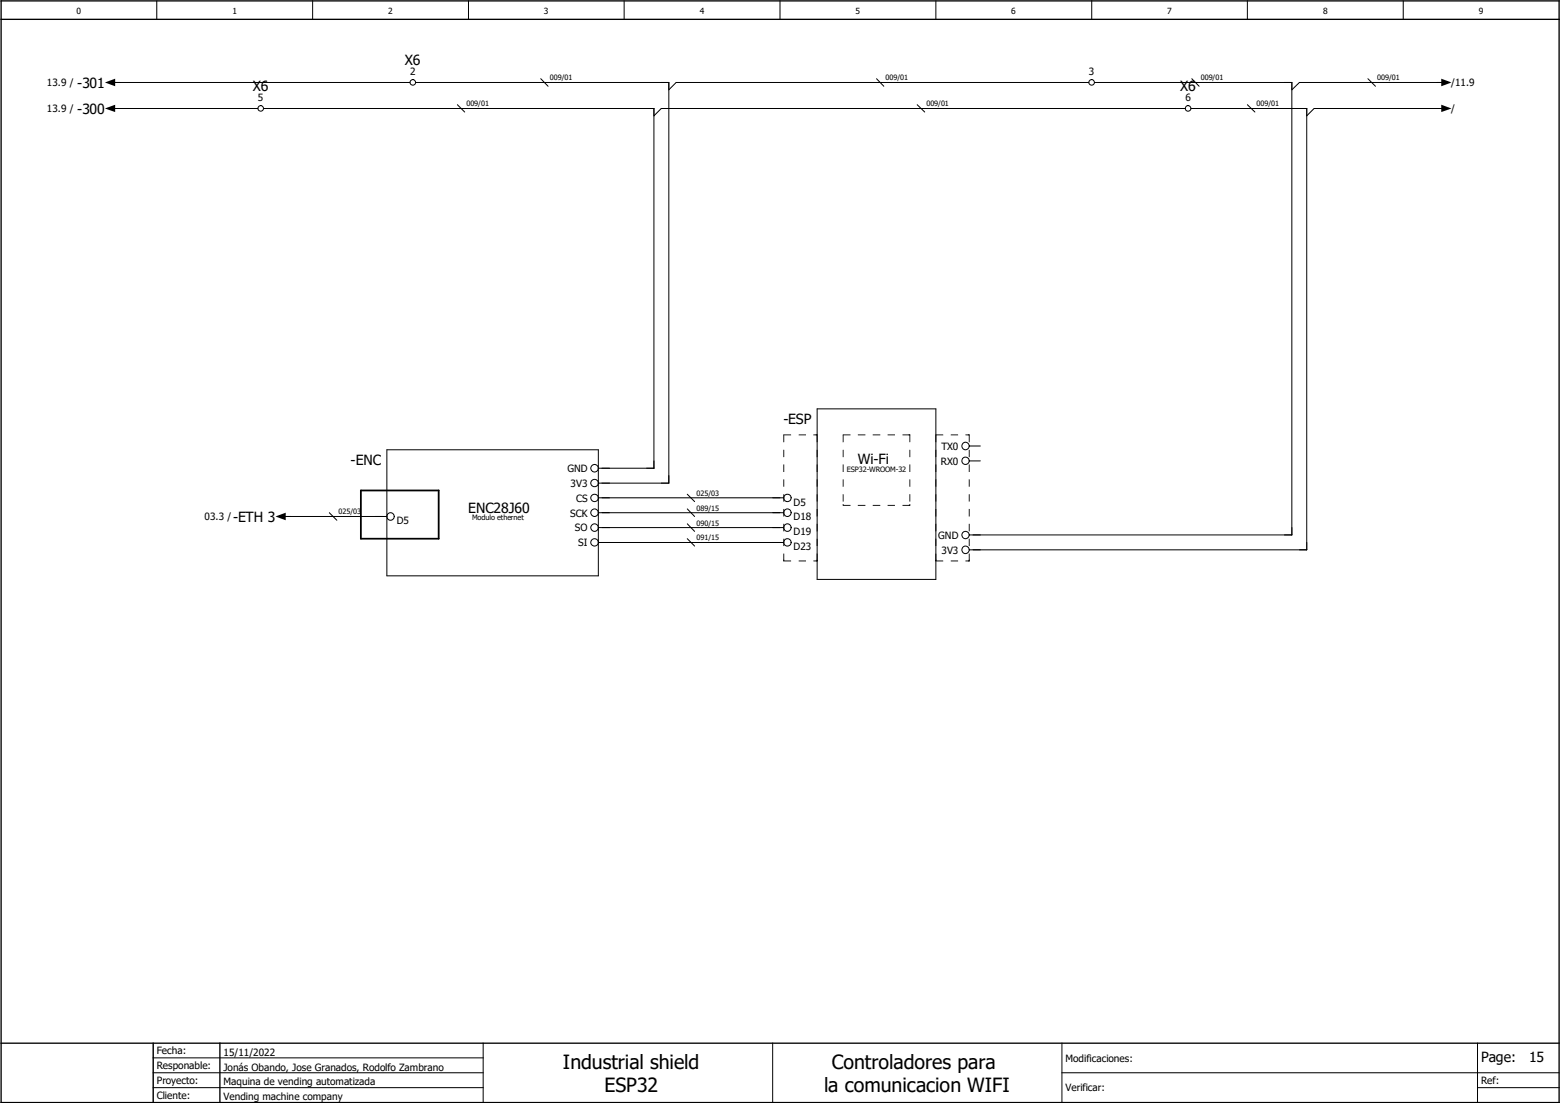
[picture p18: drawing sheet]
<svg xmlns="http://www.w3.org/2000/svg" width="297mm" height="210mm" viewBox="0 0 297 210" stroke-linecap="round" stroke-linejoin="round" font-family="sans-serif">
<defs><g id="words">
<g font-size="3.7">
<text x="107.2" y="203.5">Industrial shield</text>
<text x="158.4" y="203.5">Controladores para</text>
<text x="115.1" y="207.9">ESP32</text>
<text x="156.9" y="207.9">la comunicacion WIFI</text>
</g>
<g font-size="2.7">
<text x="14.7" y="16.7">-301</text>
<text x="48.1" y="17.3">X6</text>
<text x="77.1" y="12.3">X6</text>
<text x="224.7" y="17.3">X6</text>
<text x="14.7" y="21.7">-300</text>
<text x="149.1" y="80.8">-ESP</text>
<text x="66.8" y="88.6">-ENC</text>
<text x="163.3" y="88.4">Wi-Fi</text>
<text x="44.4" y="99.4">-ETH 3</text>
<text x="89.2" y="97.6">ENC28J60</text>
<text x="282" y="202.3">Page:</text>
<text x="291.2" y="202.3">15</text>
</g>
<g font-size="1.9">
<text x="8.9" y="16.4">13.9 /</text>
<text x="78.1" y="14.3">2</text>
<text x="207.3" y="14.3">3</text>
<text x="276.3" y="16.4">/11.9</text>
<text x="8.9" y="21.4">13.9 /</text>
<text x="49.1" y="19.3">5</text>
<text x="225.7" y="19.3">6</text>
<text x="276.3" y="21.4">/</text>
<text x="108" y="89.9">GND</text>
<text x="179.2" y="88.5">RX0</text>
<text x="179.2" y="85.6">TX0</text>
<text x="108.6" y="92.7">3V3</text>
<text x="109.7" y="95.5">CS</text>
<text x="38.9" y="99.1">03.3 /</text>
<text x="75.5" y="99.8">D5</text>
<text x="108.6" y="98.4">SCK</text>
<text x="109.5" y="101.2">SO</text>
<text x="151.1" y="101.9">D19</text>
<text x="151.1" y="96.3">D5</text>
<text x="151.1" y="99.1">D18</text>
<text x="110.1" y="104">SI</text>
<text x="151.1" y="104.7">D23</text>
<text x="178.6" y="102.6">GND</text>
<text x="179.2" y="105.4">3V3</text>
<text x="29.8" y="203.5">Responable:</text>
<text x="29.8" y="200.7">Fecha:</text>
<text x="42.5" y="201">15/11/2022</text>
<text x="42.5" y="203.8">Jonás Obando, Jose Granados, Rodolfo Zambrano</text>
<text x="202.9" y="202.1">Modificaciones:</text>
<text x="29.8" y="209.2">Cliente:</text>
<text x="29.8" y="206.4">Proyecto:</text>
<text x="42.5" y="206.7">Maquina de vending automatizada</text>
<text x="42.5" y="209.5">Vending machine company</text>
<text x="202.9" y="207.8">Verificar:</text>
<text x="282" y="206.4">Ref:</text>
</g>
<g font-size="1.6">
<text x="14.6" y="2.6">0</text>
<text x="44.2" y="2.6">1</text>
<text x="73.9" y="2.6">2</text>
<text x="103.5" y="2.6">3</text>
<text x="133.2" y="2.6">4</text>
<text x="162.9" y="2.6">5</text>
<text x="192.5" y="2.6">6</text>
<text x="222.2" y="2.6">7</text>
<text x="251.9" y="2.6">8</text>
<text x="281.6" y="2.6">9</text>
</g>
<g font-size="1.4">
<text x="104.7" y="15.3">009/01</text>
<text x="168.6" y="15.3">009/01</text>
<text x="228.6" y="15.3">009/01</text>
<text x="262.2" y="15.3">009/01</text>
<text x="88.8" y="20.3">009/01</text>
<text x="176.4" y="20.3">009/01</text>
<text x="239.2" y="20.3">009/01</text>
<text x="161.2" y="89.8">ESP32-WROOM-32</text>
<text x="132.6" y="94.4">025/03</text>
<text x="64.4" y="98">025/03</text>
<text x="89.9" y="99">Modulo ethernet</text>
<text x="132.6" y="100.1">090/15</text>
<text x="132.6" y="97.2">089/15</text>
<text x="132.6" y="102.9">091/15</text>
</g>
</g></defs>
<g fill="none" stroke="#000" stroke-width=".19">
<path d="M21.4 15.7h56.7M29.8 .2v3.5M59.5 .2v3.5M79.1 15.7h48.2v76.3h-13.4M87.1 19.9l1.4 1.4M89.2 .2v3.5M103 15l1.4 1.4M118.8 .2v3.5M148.5 .2v3.5M166.9 15l1.4 1.4M174.6 19.9l1.5 1.4M178.2 .2v3.5"/>
<path d="M207.3 15.7h-78.6l-1.4 1.4M207.9 .2v3.5M208.4 15.7h37.6v86.2h-61.5M226.9 15l1.4 1.4M237.5 .2v3.5M237.5 19.9l1.4 1.4M260.4 15l1.5 1.4M267.2 .2v3.5M274.9 15.7h-27.5l-1.4 1.4M21.4 20.7h27.7M50.2 20.7h74.3v68.5h-10.6M225.7 20.7h-99.8l-1.4 1.4"/>
<path d="M226.7 20.7h22.1v84h-64.3M274.9 20.7h-24.7l-1.4 1.4M155.6 77.9h22.6v32.4h-22.6zM53.9 98.3h19.8M62.7 97.6l1.4 1.5M73.7 85.6h40.2v24h-40.2zM113.9 94.8h35.3M113.9 97.6h35.3M130.9 99.7l1.3 1.5M130.9 96.9l1.3 1.4M130.9 94.1l1.3 1.4M184.5 84.9h2.1"/>
<path d="M184.5 87.8h2.1M113.9 103.3h35.3M113.9 100.5h35.3M130.9 102.6l1.3 1.4M29.2 198.6v11.3M92 198.6v11.3M147.1 198.6v11.3M202.2 198.6v11.3M281.3 198.6v11.3M29.2 207.1h62.8M29.2 204.3h62.8M29.2 201.4h62.8"/>
<path d="M202.2 204.3h94.6M281.3 207.1h15.5"/>
<circle cx="78.6" cy="15.7" r=".53"/>
<circle cx="207.8" cy="15.7" r=".53"/>
<circle cx="49.6" cy="20.6" r=".53"/>
<circle cx="226.2" cy="20.6" r=".54"/>
<circle cx="74.3" cy="98.3" r=".71"/>
<circle cx="113.2" cy="89.2" r=".72"/>
<circle cx="113.2" cy="97.6" r=".72"/>
<circle cx="113.2" cy="92" r=".71"/>
<circle cx="113.2" cy="94.8" r=".71"/>
<circle cx="149.9" cy="97.6" r=".71"/>
<circle cx="149.9" cy="94.8" r=".7"/>
<circle cx="183.8" cy="84.9" r=".71"/>
<circle cx="183.8" cy="87.7" r=".71"/>
<circle cx="113.2" cy="100.5" r=".72"/>
<circle cx="113.2" cy="103.3" r=".71"/>
<circle cx="149.9" cy="100.4" r=".71"/>
<circle cx="149.9" cy="103.3" r=".71"/>
<circle cx="183.8" cy="104.7" r=".71"/>
<circle cx="183.8" cy="101.9" r=".7"/>
</g>
<path d="M.2 3.7h296.6M.2 .2h296.6v209.7h-296.6zM.2 198.6h296.6M41.9 198.6v11.3" fill="none" stroke="#000" stroke-width=".25"/>
<g fill="#000">
<path d="M20 20.7l1.9-.8v1.4zM20 15.7l1.9-.7v1.4zM274.4 19.9l2 .8-2 .6zM274.4 15l2 .7-2 .7zM52.5 98.3l1.9-.7v1.5zM155.3 82.7l.4 .1-.4 .1zM160.4 96h.2l-.1 .3zM173 96.1l.3 .1-.3 .1zM173 82.7l.3 .1-.3 .1zM173.1 96h.2l-.1 .3zM184.3 82.7l.3 .1-.3 .1zM149.1 106.6h.2l-.1 .3z"/>
<path d="M155.3 106.7l.4 .1-.4 .1zM155.5 106.6h.2l-.1 .3zM178.1 106.6h.2l-.1 .3zM184.3 106.7l.3 .1-.3 .1zM184.4 106.6h.2l-.1 .3z"/>
<path d="M149.1 82.8v1.4h.2v-1.4zM149.1 85.6v1.4h.2v-1.4zM149.1 88.4v1.5h.2v-1.5zM149.1 91.3v1.4h.2v-1.4zM149.1 94.1v1.4h.2v-1.4zM149.1 96.9v1.4h.2v-1.4zM149.1 99.7v1.5h.2v-1.5zM149.1 102.6v1.4h.2v-1.4zM149.1 105.4l.1 1.5 .1-1.5z"/>
<path d="M149.2 82.7v.2h1.4v-.2zM152.1 82.7v.2h1.4v-.2zM154.9 82.7v.2l.8-.1z"/>
<path d="M155.5 82.8v1.4h.2v-1.4zM155.5 85.6v1.4h.2v-1.4zM155.5 88.4v1.5h.2v-1.5zM155.5 91.3v1.4h.2v-1.4zM155.5 94.1v1.4h.2v-1.4zM155.5 96.9v1.4h.2v-1.4zM155.5 99.7v1.5h.2v-1.5zM155.5 102.6v1.4h.2v-1.4zM155.5 105.4l.1 1.5 .1-1.5z"/>
<path d="M160.4 82.8v1.4h.2v-1.4zM160.4 85.6v1.4h.2v-1.4zM160.4 88.4v1.5h.2v-1.5zM160.4 91.3v1.4h.2v-1.4zM160.4 94.1v1.4h.2v-1.4z"/>
<path d="M160.5 96.1v.2h1.4v-.2zM163.3 96.1v.2h1.5v-.2zM166.2 96.1v.2h1.4v-.2zM169 96.1v.2h1.4v-.2zM171.8 96.1v.2l1.5-.1z"/>
<path d="M160.5 82.7v.2h1.4v-.2zM163.3 82.7v.2h1.5v-.2zM166.2 82.7v.2h1.4v-.2zM169 82.7v.2h1.4v-.2zM171.8 82.7v.2l1.5-.1z"/>
<path d="M173.1 82.8v1.4h.2v-1.4zM173.1 85.6v1.4h.2v-1.4zM173.1 88.4v1.5h.2v-1.5zM173.1 91.3v1.4h.2v-1.4zM173.1 94.1v1.4h.2v-1.4z"/>
<path d="M178.1 82.8v1.4h.2v-1.4zM178.1 85.6v1.4h.2v-1.4zM178.1 88.4v1.5h.2v-1.5zM178.1 91.3v1.4h.2v-1.4zM178.1 94.1v1.4h.2v-1.4zM178.1 96.9v1.4h.2v-1.4zM178.1 99.7v1.5h.2v-1.5zM178.1 102.6v1.4h.2v-1.4zM178.1 105.4l.1 1.5 .1-1.5z"/>
<path d="M178.2 82.7v.2h1.4v-.2zM181 82.7v.2h1.4v-.2zM183.8 82.7v.2l.8-.1z"/>
<path d="M184.4 82.8v1.4h.2v-1.4zM184.4 85.6v1.4h.2v-1.4zM184.4 88.4v1.5h.2v-1.5zM184.4 91.3v1.4h.2v-1.4zM184.4 94.1v1.4h.2v-1.4zM184.4 96.9v1.4h.2v-1.4zM184.4 99.7v1.5h.2v-1.5zM184.4 102.6v1.4h.2v-1.4zM184.4 105.4l.1 1.5 .1-1.5z"/>
<path d="M149.2 106.7v.2h1.4v-.2zM152.1 106.7v.2h1.4v-.2zM154.9 106.7v.2l.8-.1z"/>
<path d="M178.2 106.7v.2h1.4v-.2zM181 106.7v.2h1.4v-.2zM183.8 106.7v.2l.8-.1z"/>
</g>
<path d="M68.7 93.4h14.8v9.2h-14.8z" fill="none" stroke="#000" stroke-width=".34"/>
<use href="#words"/>
</svg>
